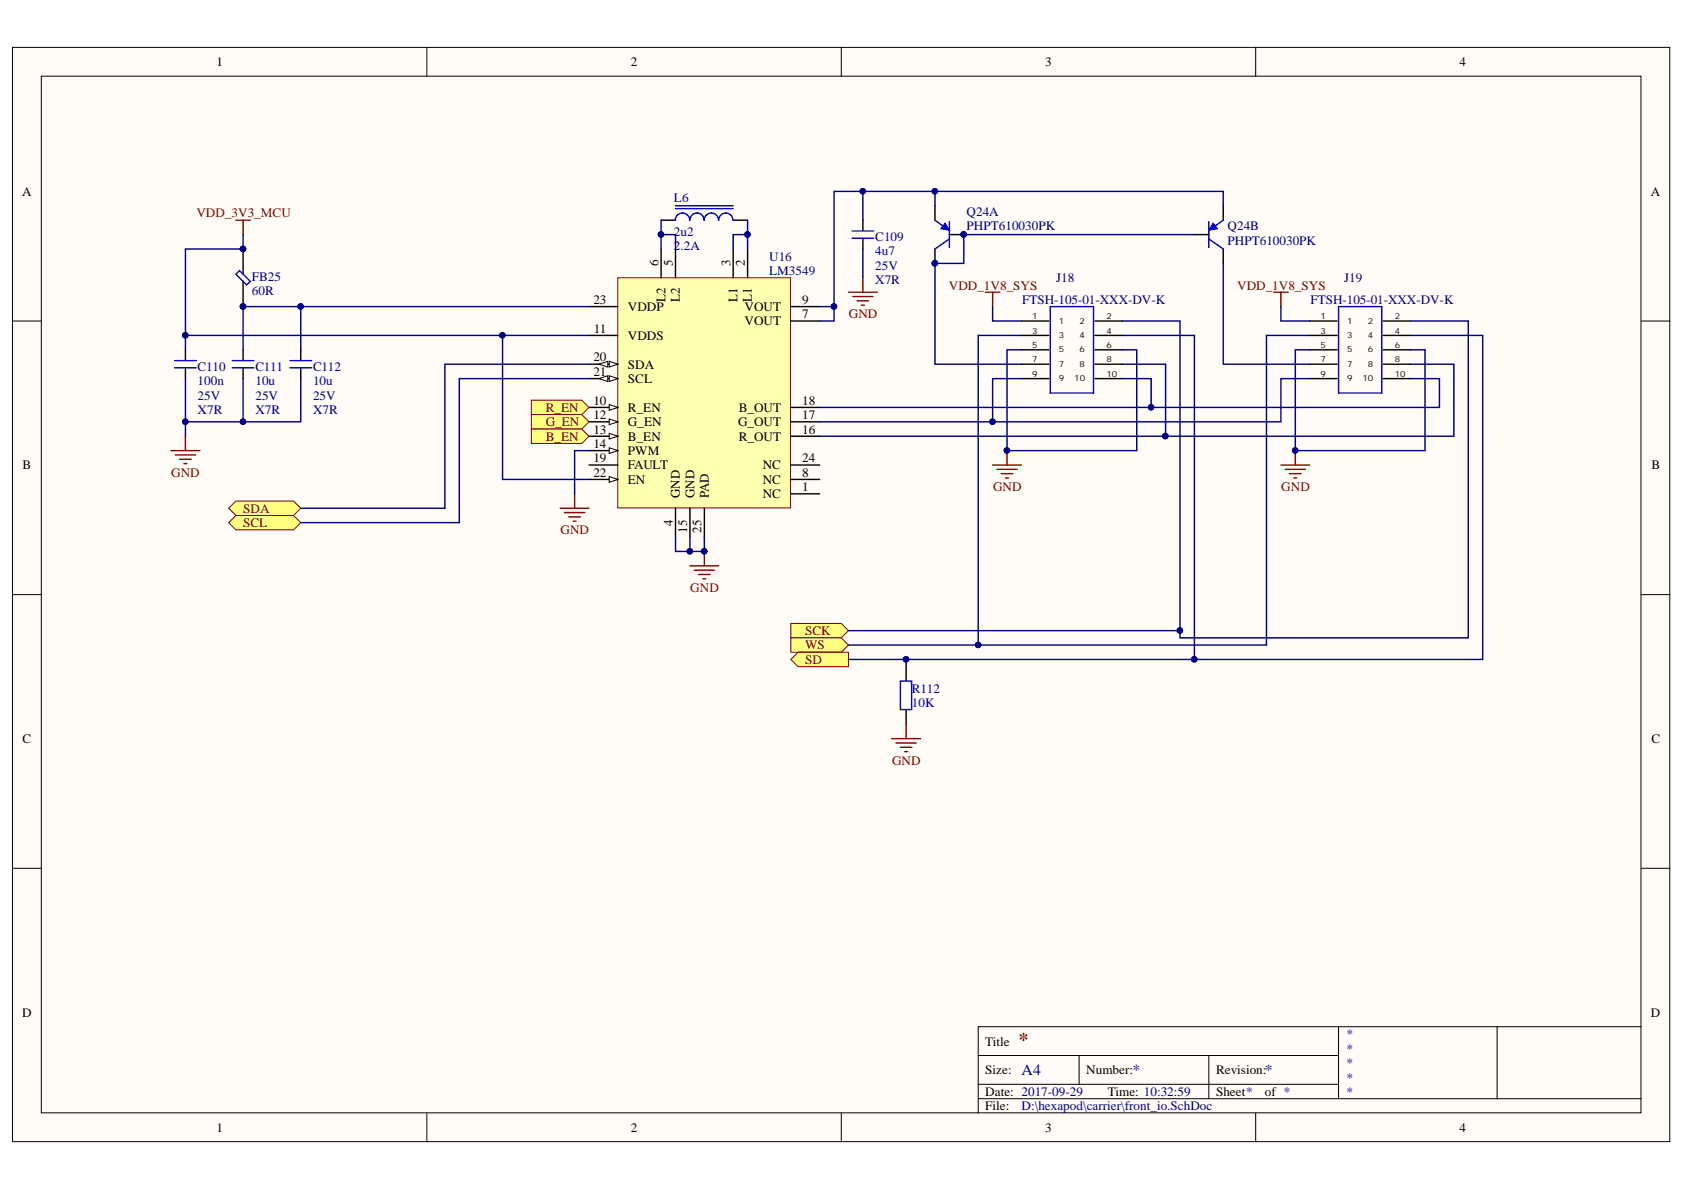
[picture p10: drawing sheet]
<svg xmlns="http://www.w3.org/2000/svg" width="297mm" height="210mm" viewBox="0 0 297 210" stroke-linecap="round" stroke-linejoin="round" font-family="sans-serif">
<defs><g id="words">
<text font-size="3.4" fill="#800000" x="179.7" y="184.4">*</text>
<g font-size="2.7" fill="#000080">
<text x="180.2" y="189.6">A4</text>
<text x="199.7" y="189.6">*</text>
<text x="223.1" y="189.6">*</text>
</g>
<g font-size="2.3">
<text x="38.2" y="11.7">1</text>
<text x="111.3" y="11.7">2</text>
<text x="184.4" y="11.7">3</text>
<text x="257.4" y="11.7">4</text>
<text x="3.9" y="34.5">A</text>
<text x="291.2" y="34.5">A</text>
<text x="116.1" y="47" transform="rotate(-90 116.1 47)">6</text>
<text x="118.7" y="47" transform="rotate(-90 118.7 47)">5</text>
<text x="128.8" y="47" transform="rotate(-90 128.8 47)">3</text>
<text x="131.4" y="47" transform="rotate(-90 131.4 47)">2</text>
<text x="104.7" y="53.6">23</text>
<text x="117.4" y="53.3" transform="rotate(-90 117.4 53.3)">L2</text>
<text x="119.9" y="53.3" transform="rotate(-90 119.9 53.3)">L2</text>
<text x="130.1" y="53.3" transform="rotate(-90 130.1 53.3)">L1</text>
<text x="132.6" y="53.3" transform="rotate(-90 132.6 53.3)">L1</text>
<text x="141.5" y="53.6">9</text>
<text x="104.8" y="58.7">11</text>
<text x="110.8" y="59.9">VDDS</text>
<text x="110.8" y="54.9">VDDP</text>
<text x="131.3" y="57.4">VOUT</text>
<text x="131.3" y="54.9">VOUT</text>
<text x="141.5" y="56.1">7</text>
<text x="104.7" y="63.7">20</text>
<text x="110.8" y="65">SDA</text>
<text x="104.7" y="71.4">10</text>
<text x="104.7" y="66.3">21</text>
<text x="110.8" y="67.6">SCL</text>
<text x="141.5" y="71.4">18</text>
<text x="104.7" y="73.9">12</text>
<text x="104.7" y="76.5">13</text>
<text x="110.8" y="72.6">R_EN</text>
<text x="110.8" y="75.2">G_EN</text>
<text x="110.8" y="77.7">B_EN</text>
<text x="130.2" y="75.2">G_OUT</text>
<text x="130.3" y="77.7">R_OUT</text>
<text x="130.3" y="72.6">B_OUT</text>
<text x="141.5" y="76.5">16</text>
<text x="141.5" y="73.9">17</text>
<text x="4" y="82.8">B</text>
<text x="104.7" y="79">14</text>
<text x="104.7" y="81.5">19</text>
<text x="110.8" y="80.3">PWM</text>
<text x="110.8" y="82.8">FAULT</text>
<text x="134.5" y="82.8">NC</text>
<text x="141.5" y="81.5">24</text>
<text x="291.3" y="82.8">B</text>
<text x="104.7" y="84.1">22</text>
<text x="110.8" y="85.3">EN</text>
<text x="119.9" y="87.9" transform="rotate(-90 119.9 87.9)">GND</text>
<text x="122.5" y="87.9" transform="rotate(-90 122.5 87.9)">GND</text>
<text x="125" y="87.9" transform="rotate(-90 125 87.9)">PAD</text>
<text x="134.5" y="87.9">NC</text>
<text x="134.5" y="85.3">NC</text>
<text x="141.5" y="86.6">1</text>
<text x="141.5" y="84.1">8</text>
<text x="118.7" y="92.8" transform="rotate(-90 118.7 92.8)">4</text>
<text x="121.2" y="94" transform="rotate(-90 121.2 94)">15</text>
<text x="123.8" y="94" transform="rotate(-90 123.8 94)">25</text>
<text x="4" y="131.1">C</text>
<text x="291.3" y="131.1">C</text>
<text x="3.9" y="179.3">D</text>
<text x="291.2" y="179.3">D</text>
<text x="173.8" y="184.4">Title</text>
<text x="173.8" y="189.5">Size:</text>
<text x="191.6" y="189.5">Number:</text>
<text x="214.5" y="189.5">Revision:</text>
<text x="173.8" y="193.3">Date: 2017-09-29</text>
<text x="173.8" y="195.8">File:</text>
<text x="195.4" y="193.3">Time: 10:32:59</text>
<text x="214.5" y="193.3">Sheet*</text>
<text x="223.1" y="193.3">of *</text>
<text x="38.2" y="199.6">1</text>
<text x="111.3" y="199.6">2</text>
<text x="184.4" y="199.6">3</text>
<text x="257.4" y="199.6">4</text>
</g>
<g font-size="2.3" fill="#000080">
<text x="118.9" y="35.6">L6</text>
<text x="118.9" y="41.6">2u2</text>
<text x="170.5" y="38.1">Q24A</text>
<text x="170.5" y="40.6">PHPT610030PK</text>
<text x="216.5" y="40.6">Q24B</text>
<text x="118.9" y="44.2">2.2A</text>
<text x="135.7" y="46">U16</text>
<text x="154.4" y="45.1">4u7</text>
<text x="154.4" y="47.6">25V</text>
<text x="154.4" y="42.5">C109</text>
<text x="216.5" y="43.2">PHPT610030PK</text>
<text x="44.4" y="52.1">60R</text>
<text x="44.4" y="49.5">FB25</text>
<text x="135.7" y="48.5">LM3549</text>
<text x="154.4" y="50.2">X7R</text>
<text x="180.3" y="53.6">FTSH-105-01-XXX-DV-K</text>
<text x="186.3" y="49.8">J18</text>
<text x="231.2" y="53.6">FTSH-105-01-XXX-DV-K</text>
<text x="237.1" y="49.8">J19</text>
<text x="34.9" y="65.4">C110</text>
<text x="45.1" y="65.4">C111</text>
<text x="55.2" y="65.4">C112</text>
<text x="34.9" y="67.9">100n</text>
<text x="34.9" y="70.5">25V</text>
<text x="45.1" y="67.9">10u</text>
<text x="45.1" y="70.5">25V</text>
<text x="55.2" y="67.9">10u</text>
<text x="55.2" y="70.5">25V</text>
<text x="34.9" y="73">X7R</text>
<text x="45.1" y="73">X7R</text>
<text x="55.2" y="73">X7R</text>
<text x="160.9" y="124.7">10K</text>
<text x="160.9" y="122.2">R112</text>
<text x="237.4" y="183.2">*</text>
<text x="237.4" y="185.7">*</text>
<text x="237.4" y="188.2">*</text>
<text x="237.4" y="190.8">*</text>
<text x="180.2" y="195.8">D:\hexapod\carrier\front_io.SchDoc</text>
<text x="237.4" y="193.3">*</text>
</g>
<g font-size="2.3" fill="#800000">
<text x="34.7" y="38.3">VDD_3V3_MCU</text>
<text x="167.4" y="51.1">VDD_1V8_SYS</text>
<text x="218.2" y="51.1">VDD_1V8_SYS</text>
<text x="149.7" y="56.1">GND</text>
<text x="96.3" y="72.6">R_EN</text>
<text x="96.3" y="75.2">G_EN</text>
<text x="96.3" y="77.7">B_EN</text>
<text x="30.2" y="84.1">GND</text>
<text x="175.2" y="86.6">GND</text>
<text x="226" y="86.6">GND</text>
<text x="42.9" y="93">SCL</text>
<text x="42.9" y="90.4">SDA</text>
<text x="98.9" y="94.2">GND</text>
<text x="121.8" y="104.4">GND</text>
<text x="142" y="112">SCK</text>
<text x="142" y="114.6">WS</text>
<text x="142" y="117.1">SD</text>
<text x="157.3" y="134.9">GND</text>
</g>
<g font-size="1.5">
<text x="182.1" y="56.3">1</text>
<text x="182.1" y="58.8">3</text>
<text x="186.8" y="57.1">1</text>
<text x="186.8" y="59.6">3</text>
<text x="190.4" y="57.1">2</text>
<text x="190.4" y="59.6">4</text>
<text x="195.2" y="56.3">2</text>
<text x="195.2" y="58.8">4</text>
<text x="232.9" y="56.3">1</text>
<text x="232.9" y="58.8">3</text>
<text x="237.6" y="57.1">1</text>
<text x="237.6" y="59.6">3</text>
<text x="241.3" y="57.1">2</text>
<text x="241.3" y="59.6">4</text>
<text x="246" y="56.3">2</text>
<text x="246" y="58.8">4</text>
<text x="182.1" y="61.4">5</text>
<text x="182.1" y="63.9">7</text>
<text x="186.8" y="62.1">5</text>
<text x="186.8" y="64.7">7</text>
<text x="190.4" y="62.1">6</text>
<text x="190.4" y="64.7">8</text>
<text x="195.2" y="61.4">6</text>
<text x="195.2" y="63.9">8</text>
<text x="232.9" y="61.4">5</text>
<text x="232.9" y="63.9">7</text>
<text x="237.6" y="62.1">5</text>
<text x="237.6" y="64.7">7</text>
<text x="241.3" y="62.1">6</text>
<text x="241.3" y="64.7">8</text>
<text x="246" y="61.4">6</text>
<text x="246" y="63.9">8</text>
<text x="182.1" y="66.5">9</text>
<text x="186.8" y="67.3">9</text>
<text x="189.5" y="67.3">10</text>
<text x="195.2" y="66.5">10</text>
<text x="232.9" y="66.5">9</text>
<text x="237.6" y="67.3">9</text>
<text x="240.4" y="67.3">10</text>
<text x="246" y="66.5">10</text>
</g>
</g></defs>
<g fill="#fffcf8" stroke="#000" stroke-width=".18">
<path d="M2.2 8.4h292.3v193h-292.3z"/>
<path d="M7.3 13.4h282.1v182.9h-282.1z"/>
</g>
<g fill="none" stroke="#000" stroke-width=".18">
<path d="M75.3 8.4v5M148.4 8.4v5M221.5 8.4v5M2.2 56.6h5.1M289.5 56.6h5.1M2.2 104.9h5.1M289.5 104.9h5.1M2.2 153.2h5.1M289.5 153.2h5.1M75.3 196.3v5.1M148.4 196.3v5.1M172.5 186.2h63.6"/>
<path d="M172.5 193.8h117M172.5 191.3h63.6M190.3 186.2v5.1M213.2 186.2v7.6M221.5 196.3v5.1M236.1 181.1v12.7M264.1 181.1h-91.6v15.2M289.5 181.1h-25.4v12.7"/>
</g>
<g fill="#ffff80" stroke="#800000" stroke-width=".18">
<path d="M40.3 92.2l1.3-1.3h10.2l1.2 1.3-1.2 1.3h-10.2z" fill-rule="evenodd"/>
<path d="M40.3 89.6l1.3-1.2h10.2l1.2 1.2-1.2 1.3h-10.2z" fill-rule="evenodd"/>
</g>
<path d="M109 49h30.4v40.6h-30.4z" fill="#ffffb0" stroke="#800000" stroke-width=".18"/>
<path d="M116.6 43.9v5.1M119.2 43.9v5.1M129.3 43.9v5.1M131.9 43.9v5.1M139.5 56.6h5.1M139.5 54.1h5.1M103.9 71.9h5.1M119.2 89.6v5.1M139.5 87.1h5.1M139.5 84.6h5.1" fill="none" stroke="#000" stroke-width=".25"/>
<path d="M107.5 71.4l1.5 .5-1.5 .5z" fill="#fffcf8"/>
<path d="M107.5 71.4l1.5 .5-1.5 .5z" fill="none" stroke="#000" stroke-width=".18"/>
<path d="M103.9 59.2h5.1M103.9 74.4h5.1" fill="none" stroke="#000" stroke-width=".25"/>
<path d="M107.5 73.9l1.5 .5-1.5 .5z" fill="#fffcf8"/>
<path d="M107.5 73.9l1.5 .5-1.5 .5z" fill="none" stroke="#000" stroke-width=".18"/>
<path d="M103.9 76.9h5.1" fill="none" stroke="#000" stroke-width=".25"/>
<path d="M107.5 76.4l1.5 .5-1.5 .6z" fill="#fffcf8"/>
<path d="M107.5 76.4l1.5 .5-1.5 .6z" fill="none" stroke="#000" stroke-width=".18"/>
<path d="M103.9 79.5h5.1" fill="none" stroke="#000" stroke-width=".25"/>
<path d="M107.5 79l1.5 .5-1.5 .5z" fill="#fffcf8"/>
<path d="M107.5 79l1.5 .5-1.5 .5z" fill="none" stroke="#000" stroke-width=".18"/>
<path d="M103.9 64.2h5.1M139.5 76.9h5.1M139.5 74.4h5.1M139.5 71.9h5.1M103.9 82h5.1M121.7 89.6v5.1" fill="none" stroke="#000" stroke-width=".25"/>
<path d="M107.5 63.7l1.5 .5-1.5 .6z" fill="#fffcf8"/>
<path d="M107.5 63.7l1.5 .5-1.5 .6z" fill="none" stroke="#000" stroke-width=".18"/>
<path d="M105.7 64.2l1.5-.5v1.1z" fill="#fffcf8"/>
<path d="M105.7 64.2l1.5-.5v1.1z" fill="none" stroke="#000" stroke-width=".18"/>
<path d="M103.9 66.8h5.1" fill="none" stroke="#000" stroke-width=".25"/>
<path d="M107.5 66.3l1.5 .5-1.5 .5z" fill="#fffcf8"/>
<path d="M107.5 66.3l1.5 .5-1.5 .5z" fill="none" stroke="#000" stroke-width=".18"/>
<path d="M105.7 66.8l1.5-.5v1z" fill="#fffcf8"/>
<path d="M105.7 66.8l1.5-.5v1z" fill="none" stroke="#000" stroke-width=".18"/>
<path d="M103.9 84.6h5.1" fill="none" stroke="#000" stroke-width=".25"/>
<path d="M107.5 84.1l1.5 .5-1.5 .5z" fill="#fffcf8"/>
<path d="M107.5 84.1l1.5 .5-1.5 .5z" fill="none" stroke="#000" stroke-width=".18"/>
<g fill="none" stroke="#000" stroke-width=".25">
<path d="M116.6 38.8h2.6M129.3 38.8h2.6M164.9 36.3v2.5M42.9 43.9v4.5M42.9 49.6v4.5M103.9 54.1h5.1M164.9 43.9v2.6M167.5 41.4h2.5M180.2 56.6h4.8M180.2 59.2h4.8M193.1 56.6h4.9M193.1 59.2h4.9"/>
<path d="M231 56.6h4.9M231 59.2h4.9M244 56.6h4.8M244 59.2h4.8M32.7 61.7v1.8M32.7 65v1.8M42.9 61.7v1.8M42.9 65v1.8M53 61.7v1.8M53 65v1.8M180.2 61.7h4.8M180.2 64.2h4.8"/>
<path d="M180.2 66.8h4.8M193.1 61.7h4.9M193.1 64.2h4.9M193.1 66.8h4.9M231 61.7h4.9M231 64.2h4.9M231 66.8h4.9M244 61.7h4.8M244 64.2h4.8M244 66.8h4.8M124.2 89.6v5.1M139.5 82h5.1"/>
</g>
<g fill="none" stroke="#00f" stroke-width=".25">
<path d="M119.2 36.3h10.1M119.2 36.8h10.1M121.6 38.8a1.26 1.26 0 0 0-1.2-1.2 1.26 1.26 0 0 0-1.3 1.2M124.2 38.8a1.25 1.25 0 0 0-1.3-1.2 1.25 1.25 0 0 0-1.2 1.2M126.7 38.8a1.26 1.26 0 0 0-1.2-1.2 1.26 1.26 0 0 0-1.3 1.2M129.3 38.8a1.25 1.25 0 0 0-1.3-1.2 1.25 1.25 0 0 0-1.2 1.2M164.9 38.8l1.8 1.3M167.5 39.1v4.6M41.6 48.4l.6-.7 2 1.9-.7 .7zM167.5 42.1l-2.6 1.8M185.3 54.1h7.6v15.2h-7.6zM236.1 54.1h7.6v15.2h-7.6z"/>
<path d="M30.8 64.9h3.8M30.8 63.6h3.8M41 64.9h3.8M41 63.6h3.8M51.1 64.9h3.9M51.1 63.6h3.9"/>
</g>
<path d="M41.6 38.8h2.6M42.9 38.8v2.6M30.2 79.5h5.1M32.7 76.9v2.6M30.9 80.2h3.6M31.7 81h2M32.5 81.8h.5M121.7 99.8h5.1M124.2 97.3v2.5M122.5 100.6h3.5M123.2 101.3h2.1M124 102.1h.5" fill="none" stroke="#800000" stroke-width=".25"/>
<g fill="#000080" stroke="#000080" stroke-width=".18">
<circle cx="42.9" cy="54.1" r=".48"/>
<circle cx="42.9" cy="43.9" r=".48"/>
<circle cx="124.2" cy="97.2" r=".48"/>
<circle cx="164.9" cy="46.4" r=".48"/>
<circle cx="170" cy="41.4" r=".48"/>
</g>
<path d="M166.7 39.3l.8 1.3-1.6-.2z" fill="#00f"/>
<path d="M166.7 39.3l.8 1.3-1.6-.2z" fill="none" stroke="#00f" stroke-width=".18"/>
<g fill="#000080" stroke="#000080" stroke-width=".18">
<circle cx="164.9" cy="46.4" r=".48"/>
<circle cx="170" cy="41.4" r=".48"/>
</g>
<path d="M215.8 36.3v2.5M210.7 41.4h2.5M215.8 43.9v2.6" fill="none" stroke="#000" stroke-width=".25"/>
<path d="M213.2 39.1v4.6M215.8 38.8l-1.8 1.3M213.2 42.1l2.6 1.8" fill="none" stroke="#00f" stroke-width=".25"/>
<path d="M214 39.3l.7 1.1-1.5 .2z" fill="#00f"/>
<path d="M214 39.3l.7 1.1-1.5 .2z" fill="none" stroke="#00f" stroke-width=".18"/>
<path d="M152.2 38.8v1.8M152.2 42.1v1.8" fill="none" stroke="#000" stroke-width=".25"/>
<path d="M150.3 42h3.8M150.3 40.7h3.8" fill="none" stroke="#00f" stroke-width=".25"/>
<path d="M149.7 51.5h5M150.4 52.3h3.6M151.2 53.1h2M152 53.8h.5M152.2 49v2.5M173.8 51.5h2.6M175.1 51.5v2.6M224.7 51.5h2.5M225.9 51.5v2.6" fill="none" stroke="#800000" stroke-width=".25"/>
<g fill="#ffff80" stroke="#800000" stroke-width=".18">
<path d="M139.5 110h8.9l1.3 1.2-1.3 1.3h-8.9z" fill-rule="evenodd"/>
<path d="M139.5 112.5h8.9l1.3 1.3-1.3 1.3h-8.9z" fill-rule="evenodd"/>
<path d="M139.5 116.3l1.3-1.2h8.9v2.5h-8.9z" fill-rule="evenodd"/>
</g>
<path d="M159.8 117.6v2.5M159.8 125.2v2.6" fill="none" stroke="#000" stroke-width=".25"/>
<path d="M158.8 120.1h2v5.1h-2z" fill="#fff" stroke="#00f" stroke-width=".25"/>
<g fill="none" stroke="#800000" stroke-width=".25">
<path d="M177.6 79.5v2.5M228.5 79.5v2.5M175.1 82h5.1M175.8 82.8h3.6M176.6 83.6h2M177.4 84.3h.5M225.9 82h5.1M226.7 82.8h3.6M227.5 83.6h2M228.2 84.3h.5M157.3 130.3h5.1M158.1 131.1h3.5"/>
<path d="M158.8 131.8h2M159.6 132.6h.5M159.8 127.8v2.5"/>
</g>
<g fill="#000080" stroke="#000080" stroke-width=".18">
<circle cx="177.6" cy="79.5" r=".48"/>
<circle cx="228.5" cy="79.5" r=".48"/>
<circle cx="116.6" cy="41.4" r=".48"/>
<circle cx="131.8" cy="41.4" r=".48"/>
<circle cx="53" cy="54.1" r=".48"/>
<circle cx="42.9" cy="54.1" r=".48"/>
<circle cx="32.7" cy="59.1" r=".48"/>
<circle cx="32.7" cy="74.4" r=".48"/>
<circle cx="42.9" cy="74.4" r=".48"/>
<circle cx="121.7" cy="97.2" r=".48"/>
<circle cx="124.2" cy="97.2" r=".48"/>
<circle cx="147.1" cy="54.1" r=".48"/>
<circle cx="170" cy="41.4" r=".48"/>
<circle cx="164.9" cy="46.4" r=".48"/>
<circle cx="205.6" cy="76.9" r=".49"/>
<circle cx="175.1" cy="74.4" r=".48"/>
<circle cx="152.2" cy="33.7" r=".48"/>
<circle cx="164.9" cy="33.7" r=".48"/>
<circle cx="172.5" cy="113.8" r=".48"/>
<circle cx="210.6" cy="116.3" r=".49"/>
<circle cx="159.8" cy="116.3" r=".48"/>
<circle cx="203" cy="71.8" r=".48"/>
<circle cx="208.1" cy="111.2" r=".48"/>
<circle cx="42.9" cy="43.9" r=".48"/>
<circle cx="88.6" cy="59.1" r=".48"/>
</g>
<g fill="none" stroke="#000080" stroke-width=".25">
<path d="M116.6 38.8v5.1M131.9 38.8v5.1M152.2 33.8v5M164.9 33.8v2.5M215.8 36.3v-2.5h-68.7v20.3M32.7 59.2v2.5M42.9 41.4v2.5h-10.2v15.3h71.2M53 54.1h50.9M116.6 41.4h2.6v2.5M131.9 41.4h-2.6v2.5M144.6 54.1h2.5v2.5h-2.5M152.2 43.9v5.1"/>
<path d="M175.1 54.1v2.5h5.1M180.2 59.2h-7.7v54.6h-22.8M198 59.2h12.7v57.1h-61M198 56.6h10.1v55.9h50.9v-55.9h-10.2M210.7 41.4h-40.7v5.1h-5.1v17.7h15.3M215.8 46.5v17.7h15.2M225.9 54.1v2.5h5.1M231 59.2h-7.6v54.6h-50.9M248.8 59.2h12.7v57.1h-50.8M32.7 66.8v10.1M42.9 61.7v-7.6h10.1v7.6M42.9 66.8v7.6"/>
<path d="M53 66.8v7.6h-20.3M103.9 66.8h-22.9v25.4h-28M103.9 64.2h-25.4v25.4h-25.5M180.2 66.8h-5.1v7.6h-30.5M180.2 61.7h-2.6v17.8h22.9v-17.8h-2.5M198 64.2h7.6v12.7h-61M198 66.8h5.1v5.1h-58.5M231 66.8h-5.1v7.6h-50.8M231 61.7h-2.5v17.8h22.9v-17.8h-2.6M248.8 64.2h7.6v12.7h-50.8M248.8 66.8h5.1v5.1h-50.8M119.2 94.7v2.6h5v-2.6"/>
<path d="M121.7 94.7v2.6M149.7 111.2h58.4M159.8 116.3v1.3"/>
</g>
<g fill="#ffff80" stroke="#800000" stroke-width=".18">
<path d="M93.7 70.6h8.9l1.3 1.3-1.3 1.2h-8.9z" fill-rule="evenodd"/>
<path d="M93.7 73.1h8.9l1.3 1.3-1.3 1.3h-8.9z" fill-rule="evenodd"/>
<path d="M93.7 75.7h8.9l1.3 1.2-1.3 1.3h-8.9z" fill-rule="evenodd"/>
</g>
<path d="M88.6 59.2v25.4h15.3M103.9 79.5h-2.5v7.6" fill="none" stroke="#000080" stroke-width=".25"/>
<circle cx="88.6" cy="59.1" r=".48" fill="#000080" stroke="#000080" stroke-width=".18"/>
<path d="M98.8 89.6h5.1M99.6 90.4h3.5M100.3 91.2h2.1M101.1 91.9h.5M101.4 87.1v2.5" fill="none" stroke="#800000" stroke-width=".25"/>
<use href="#words"/>
</svg>
